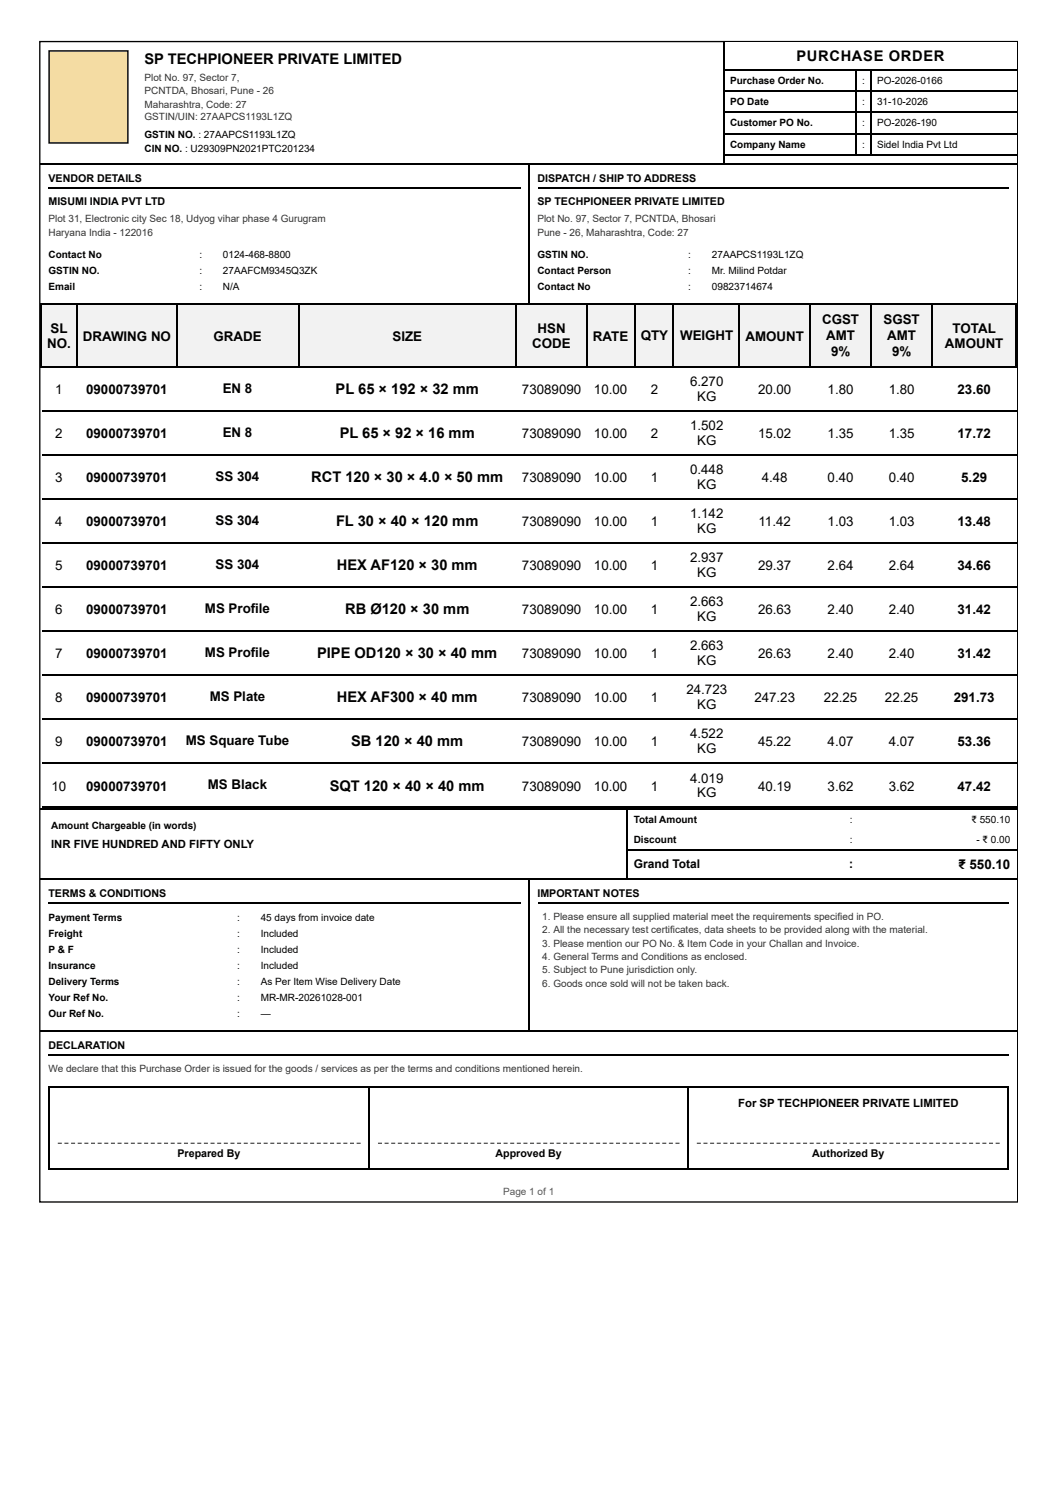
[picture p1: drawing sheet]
<svg xmlns="http://www.w3.org/2000/svg" width="210mm" height="297mm" viewBox="0 0 210 297" stroke-linecap="round" stroke-linejoin="round" font-family="sans-serif">
<defs><g id="words">
<g font-size="2.9">
<text x="28.7" y="12.6">SP TECHPIONEER PRIVATE LIMITED</text>
<text x="158" y="12.1">PURCHASE ORDER</text>
<text x="66.6" y="78.2">PL 65 × 192 × 32 mm</text>
<text x="67.4" y="87">PL 65 × 92 × 16 mm</text>
<text x="61.7" y="95.7">RCT 120 × 30 × 4.0 × 50 mm</text>
<text x="66.6" y="104.4">FL 30 × 40 × 120 mm</text>
<text x="66.8" y="113.2">HEX AF120 × 30 mm</text>
<text x="68.4" y="121.9">RB Ø120 × 30 mm</text>
<text x="62.9" y="130.6">PIPE OD120 × 30 × 40 mm</text>
<text x="66.8" y="139.3">HEX AF300 × 40 mm</text>
<text x="69.7" y="148.1">SB 120 × 40 mm</text>
<text x="65.4" y="156.8">SQT 120 × 40 × 40 mm</text>
</g>
<g font-size="2.6">
<text x="163" y="64.2">CGST</text>
<text x="175.2" y="64.2">SGST</text>
<text x="9.3" y="69">NO.</text>
<text x="10" y="66.1">SL</text>
<text x="16.4" y="67.6">DRAWING NO</text>
<text x="42.3" y="67.6">GRADE</text>
<text x="77.8" y="67.6">SIZE</text>
<text x="105.6" y="69">CODE</text>
<text x="106.6" y="66.1">HSN</text>
<text x="117.6" y="67.6">RATE</text>
<text x="127.1" y="67.4">QTY</text>
<text x="134.9" y="67.4">WEIGHT</text>
<text x="147.8" y="67.6">AMOUNT</text>
<text x="163.9" y="67.4">AMT</text>
<text x="164.8" y="70.6">9%</text>
<text x="176" y="67.4">AMT</text>
<text x="176.9" y="70.6">9%</text>
<text x="187.4" y="69">AMOUNT</text>
<text x="188.9" y="66.1">TOTAL</text>
<text x="44.2" y="78">EN 8</text>
<text x="136.9" y="76.6">6.270</text>
<text x="11" y="78.2">1</text>
<text x="17.1" y="78.2">09000739701</text>
<text x="103.5" y="78.2">73089090</text>
<text x="117.8" y="78.2">10.00</text>
<text x="129" y="78.2">2</text>
<text x="138.3" y="79.6">KG</text>
<text x="150.3" y="78.2">20.00</text>
<text x="164.1" y="78.2">1.80</text>
<text x="176.3" y="78.2">1.80</text>
<text x="189.9" y="78.2">23.60</text>
<text x="11" y="87">2</text>
<text x="17.1" y="87">09000739701</text>
<text x="44.2" y="86.7">EN 8</text>
<text x="103.5" y="87">73089090</text>
<text x="117.8" y="87">10.00</text>
<text x="129" y="87">2</text>
<text x="136.9" y="85.4">1.502</text>
<text x="138.3" y="88.3">KG</text>
<text x="150.3" y="87">15.02</text>
<text x="164.1" y="87">1.35</text>
<text x="176.3" y="87">1.35</text>
<text x="189.9" y="87">17.72</text>
<text x="11" y="95.7">3</text>
<text x="17.1" y="95.7">09000739701</text>
<text x="42.8" y="95.4">SS 304</text>
<text x="103.5" y="95.7">73089090</text>
<text x="117.8" y="95.7">10.00</text>
<text x="129" y="95.7">1</text>
<text x="136.9" y="94.1">0.448</text>
<text x="151.1" y="95.7">4.48</text>
<text x="164.1" y="95.7">0.40</text>
<text x="176.3" y="95.7">0.40</text>
<text x="190.6" y="95.7">5.29</text>
<text x="138.3" y="97">KG</text>
<text x="11" y="104.4">4</text>
<text x="17.1" y="104.4">09000739701</text>
<text x="42.8" y="104.2">SS 304</text>
<text x="103.5" y="104.4">73089090</text>
<text x="117.8" y="104.4">10.00</text>
<text x="129" y="104.4">1</text>
<text x="136.9" y="102.8">1.142</text>
<text x="138.3" y="105.7">KG</text>
<text x="150.4" y="104.4">11.42</text>
<text x="164.1" y="104.4">1.03</text>
<text x="176.3" y="104.4">1.03</text>
<text x="189.9" y="104.4">13.48</text>
<text x="11" y="113.2">5</text>
<text x="17.1" y="113.2">09000739701</text>
<text x="42.8" y="112.9">SS 304</text>
<text x="103.5" y="113.2">73089090</text>
<text x="117.8" y="113.2">10.00</text>
<text x="129" y="113.2">1</text>
<text x="136.9" y="111.6">2.937</text>
<text x="150.3" y="113.2">29.37</text>
<text x="164.1" y="113.2">2.64</text>
<text x="176.3" y="113.2">2.64</text>
<text x="189.9" y="113.2">34.66</text>
<text x="138.3" y="114.5">KG</text>
<text x="11" y="121.9">6</text>
<text x="17.1" y="121.9">09000739701</text>
<text x="40.6" y="121.6">MS Profile</text>
<text x="103.5" y="121.9">73089090</text>
<text x="117.8" y="121.9">10.00</text>
<text x="129" y="121.9">1</text>
<text x="136.9" y="120.3">2.663</text>
<text x="138.3" y="123.2">KG</text>
<text x="150.3" y="121.9">26.63</text>
<text x="164.1" y="121.9">2.40</text>
<text x="176.3" y="121.9">2.40</text>
<text x="189.9" y="121.9">31.42</text>
<text x="11" y="130.6">7</text>
<text x="17.1" y="130.6">09000739701</text>
<text x="40.6" y="130.4">MS Profile</text>
<text x="103.5" y="130.6">73089090</text>
<text x="117.8" y="130.6">10.00</text>
<text x="129" y="130.6">1</text>
<text x="136.9" y="129">2.663</text>
<text x="138.3" y="131.9">KG</text>
<text x="150.3" y="130.6">26.63</text>
<text x="164.1" y="130.6">2.40</text>
<text x="176.3" y="130.6">2.40</text>
<text x="189.9" y="130.6">31.42</text>
<text x="136.1" y="137.8">24.723</text>
<text x="11" y="139.3">8</text>
<text x="17.1" y="139.3">09000739701</text>
<text x="41.6" y="139.1">MS Plate</text>
<text x="103.5" y="139.3">73089090</text>
<text x="117.8" y="139.3">10.00</text>
<text x="129" y="139.3">1</text>
<text x="138.3" y="140.7">KG</text>
<text x="149.6" y="139.3">247.23</text>
<text x="163.4" y="139.3">22.25</text>
<text x="175.5" y="139.3">22.25</text>
<text x="189.2" y="139.3">291.73</text>
<text x="11" y="148.1">9</text>
<text x="17.1" y="148.1">09000739701</text>
<text x="36.8" y="147.8">MS Square Tube</text>
<text x="103.5" y="148.1">73089090</text>
<text x="117.8" y="148.1">10.00</text>
<text x="129" y="148.1">1</text>
<text x="136.9" y="146.5">4.522</text>
<text x="138.3" y="149.4">KG</text>
<text x="150.3" y="148.1">45.22</text>
<text x="164.1" y="148.1">4.07</text>
<text x="176.3" y="148.1">4.07</text>
<text x="189.9" y="148.1">53.36</text>
<text x="136.9" y="155.2">4.019</text>
<text x="10.2" y="156.8">10</text>
<text x="17.1" y="156.8">09000739701</text>
<text x="41.2" y="156.5">MS Black</text>
<text x="103.5" y="156.8">73089090</text>
<text x="117.8" y="156.8">10.00</text>
<text x="129" y="156.8">1</text>
<text x="138.3" y="158.1">KG</text>
<text x="150.3" y="156.8">40.19</text>
<text x="164.1" y="156.8">3.62</text>
<text x="176.3" y="156.8">3.62</text>
<text x="189.9" y="156.8">47.42</text>
<text x="190.1" y="172.4">₹ 550.10</text>
</g>
<g font-size="2.4">
<text x="125.7" y="172.2">Grand Total</text>
<text x="168.4" y="172.2">:</text>
</g>
<g font-size="2.2">
<text x="10.1" y="168.2">INR FIVE HUNDRED AND FIFTY ONLY</text>
<text x="146.4" y="219.5">For SP TECHPIONEER PRIVATE LIMITED</text>
</g>
<g font-size="2.1">
<text x="9.6" y="36.2">VENDOR DETAILS</text>
<text x="9.6" y="40.7">MISUMI INDIA PVT LTD</text>
<text x="106.6" y="36.2">DISPATCH / SHIP TO ADDRESS</text>
<text x="106.6" y="40.7">SP TECHPIONEER PRIVATE LIMITED</text>
<text x="9.6" y="178">TERMS &amp; CONDITIONS</text>
<text x="106.6" y="178">IMPORTANT NOTES</text>
<text x="9.6" y="208.1">DECLARATION</text>
<text x="35.2" y="229.6">Prepared By</text>
<text x="98.3" y="229.6">Approved By</text>
<text x="161.1" y="229.6">Authorized By</text>
</g>
<g font-size="2" fill="#333">
<text x="28.7" y="16.1">Plot No. 97, Sector 7,</text>
<text x="28.7" y="18.7">PCNTDA, Bhosari, Pune - 26</text>
<text x="28.7" y="21.3">Maharashtra, Code: 27</text>
<text x="28.7" y="23.7">GSTIN/UIN: 27AAPCS1193L1ZQ</text>
<text x="9.6" y="44.1">Plot 31, Electronic city Sec 18, Udyog vihar phase 4 Gurugram</text>
<text x="9.6" y="46.7">Haryana India - 122016</text>
<text x="106.6" y="44.1">Plot No. 97, Sector 7, PCNTDA, Bhosari</text>
<text x="106.6" y="46.7">Pune - 26, Maharashtra, Code: 27</text>
<text x="107.6" y="182.5">1. Please ensure all supplied material meet the requirements specified in PO.</text>
<text x="107.6" y="185.1">2. All the necessary test certificates, data sheets to be provided along with the material.</text>
<text x="107.6" y="187.8">3. Please mention our PO No. &amp; Item Code in your Challan and Invoice.</text>
<text x="107.6" y="190.4">4. General Terms and Conditions as enclosed.</text>
<text x="107.6" y="193.1">5. Subject to Pune jurisdiction only.</text>
<text x="107.6" y="195.7">6. Goods once sold will not be taken back.</text>
<text x="9.6" y="212.6">We declare that this Purchase Order is issued for the goods / services as per the terms and conditions mentioned herein.</text>
</g>
<g font-size="2">
<text x="144.8" y="16.6">Purchase Order No.</text>
<text x="171" y="16.6">:</text>
<text x="173.9" y="16.6">PO-2026-0166</text>
<text x="144.8" y="20.8">PO Date</text>
<text x="171" y="20.8">:</text>
<text x="173.9" y="20.8">31-10-2026</text>
<text x="28.7" y="27.4">GSTIN NO. : 27AAPCS1193L1ZQ</text>
<text x="144.8" y="25">Customer PO No.</text>
<text x="144.8" y="29.3">Company Name</text>
<text x="171" y="25">:</text>
<text x="171" y="29.3">:</text>
<text x="173.9" y="25">PO-2026-190</text>
<text x="173.9" y="29.3">Sidel India Pvt Ltd</text>
<text x="28.7" y="30.1">CIN NO. : U29309PN2021PTC201234</text>
<text x="9.6" y="51.2">Contact No</text>
<text x="39.5" y="51.2">:</text>
<text x="44.2" y="51.2">0124-468-8800</text>
<text x="106.6" y="51.2">GSTIN NO.</text>
<text x="136.5" y="51.2">:</text>
<text x="141.2" y="51.2">27AAPCS1193L1ZQ</text>
<text x="9.6" y="54.4">GSTIN NO.</text>
<text x="9.6" y="57.6">Email</text>
<text x="39.5" y="54.4">:</text>
<text x="39.5" y="57.6">:</text>
<text x="44.2" y="54.4">27AAFCM9345Q3ZK</text>
<text x="44.2" y="57.6">N/A</text>
<text x="106.6" y="54.4">Contact Person</text>
<text x="106.6" y="57.6">Contact No</text>
<text x="136.5" y="54.4">:</text>
<text x="136.5" y="57.6">:</text>
<text x="141.2" y="54.4">Mr. Milind Potdar</text>
<text x="141.2" y="57.6">09823714674</text>
<text x="10.1" y="164.5">Amount Chargeable (in words)</text>
<text x="125.7" y="163.2">Total Amount</text>
<text x="125.7" y="167.1">Discount</text>
<text x="168.5" y="163.2">:</text>
<text x="168.5" y="167.1">:</text>
<text x="192.7" y="163.2">₹ 550.10</text>
<text x="193.6" y="167.1">- ₹ 0.00</text>
<text x="9.6" y="182.7">Payment Terms</text>
<text x="9.6" y="185.9">Freight</text>
<text x="47" y="182.7">:</text>
<text x="47" y="185.9">:</text>
<text x="51.7" y="182.7">45 days from invoice date</text>
<text x="51.7" y="185.9">Included</text>
<text x="9.6" y="189.1">P &amp; F</text>
<text x="47" y="189.1">:</text>
<text x="51.7" y="189.1">Included</text>
<text x="9.6" y="192.3">Insurance</text>
<text x="9.6" y="195.4">Delivery Terms</text>
<text x="47" y="192.3">:</text>
<text x="47" y="195.4">:</text>
<text x="51.7" y="192.3">Included</text>
<text x="51.7" y="195.4">As Per Item Wise Delivery Date</text>
<text x="9.6" y="198.6">Your Ref No.</text>
<text x="9.6" y="201.8">Our Ref No.</text>
<text x="47" y="198.6">:</text>
<text x="47" y="201.8">:</text>
<text x="51.7" y="198.6">MR-MR-20261028-001</text>
<text x="51.7" y="201.8">—</text>
</g>
<text font-size="2" fill="#555" x="99.8" y="237">Page 1 of 1</text>
</g></defs>
<path d="M7.9 8.2h193.9v230.2h-193.9z" fill="none" stroke="#000" stroke-width=".26"/>
<path d="M143.8 8.4h57.9v5.5h-57.9z" fill="#fff"/>
<path d="M143.6 8.4v24.3M143.8 13.8h57.9M143.8 18h57.9M169.8 13.9v17M172.7 13.9v17M8 32.6h135.5M143.8 22.3h57.9M143.8 26.5h57.9M143.8 30.7h57.9M143.8 32.6h57.9" fill="none" stroke="#000" stroke-width=".26"/>
<path d="M9.6 10h15.9v18.5h-15.9z" fill="#f4dca3"/>
<path d="M9.7 10.1h15.7v18.3h-15.7zM9.6 37.4h93.7M105 32.7v27.8M106.7 37.4h93.4M8 60.4h96.9M105.1 60.4h96.6" fill="none" stroke="#000" stroke-width=".26"/>
<g fill="#f2f2f2">
<path d="M8.3 60.5h6.9v12.4h-6.9z"/>
<path d="M15.2 60.5h19.8v12.4h-19.8z"/>
<path d="M35 60.5h24.1v12.4h-24.1z"/>
<path d="M59.1 60.5h43.4v12.4h-43.4z"/>
<path d="M102.5 60.5h13.7v12.4h-13.7z"/>
<path d="M116.2 60.5h9.6v12.4h-9.6z"/>
<path d="M125.8 60.5h7.9v12.4h-7.9z"/>
<path d="M133.7 60.5h13v12.4h-13z"/>
<path d="M146.7 60.5h14v12.4h-14z"/>
<path d="M160.7 60.5h12.2v12.4h-12.2z"/>
<path d="M172.9 60.5h11.9v12.4h-11.9z"/>
<path d="M184.8 60.5h16.9v12.4h-16.9z"/>
</g>
<g fill="none" stroke="#000" stroke-width=".26">
<path d="M8 60.4h193.7M8 72.8h193.7M8.2 60.2v12.7M15.3 60.2v12.7M35.1 60.2v12.7M59.2 60.2v12.7M102.3 60.2v12.7M116.4 60.2v12.7M125.9 60.2v12.7M133.6 60.2v12.7M146.5 60.2v12.7M160.6 60.2v12.7"/>
<path d="M172.7 60.2v12.7M184.9 60.2v12.7M201.6 60.2v12.7M8.3 81.5h193.4M8.3 90.3h193.4M8.3 99h193.4M8.3 107.7h193.4M8.3 116.5h193.4M8.3 125.2h193.4M8.3 133.9h193.4M8.3 142.7h193.4M8.3 151.4h193.4"/>
<path d="M8 160.4h116.2M8 174.4h116.2M8.3 160.1h193.4M9.6 179.2h93.7M106.7 179.2h93.4M124.3 160.2v14.3M124.4 168.6h77.3M124.4 160.4h77.3M124.4 174.4h77.3M9.6 209.3h190.5"/>
</g>
<g fill="#555">
<path d="M11.5 226.7h.8v.2h-.8zM12.8 226.7h.8v.2h-.8zM14.1 226.7h.8v.2h-.8zM15.4 226.7h.8v.2h-.8zM16.7 226.7h.8v.2h-.8zM18.1 226.7h.7v.2h-.7zM19.4 226.7h.8v.2h-.8zM20.7 226.7h.8v.2h-.8zM22 226.7h.8v.2h-.8zM23.3 226.7h.8v.2h-.8zM24.6 226.7h.8v.2h-.8zM26 226.7h.7v.2h-.7zM27.3 226.7h.8v.2h-.8zM28.6 226.7h.8v.2h-.8zM29.9 226.7h.8v.2h-.8zM31.2 226.7h.8v.2h-.8zM32.5 226.7h.8v.2h-.8zM33.9 226.7h.7v.2h-.7zM35.2 226.7h.8v.2h-.8zM36.5 226.7h.8v.2h-.8zM37.8 226.7h.8v.2h-.8zM39.1 226.7h.8v.2h-.8zM40.4 226.7h.8v.2h-.8zM41.8 226.7h.8v.2h-.8zM43.1 226.7h.8v.2h-.8zM44.4 226.7h.8v.2h-.8zM45.7 226.7h.8v.2h-.8zM47 226.7h.8v.2h-.8zM48.3 226.7h.8v.2h-.8zM49.7 226.7h.8v.2h-.8zM51 226.7h.8v.2h-.8zM52.3 226.7h.8v.2h-.8zM53.6 226.7h.8v.2h-.8zM54.9 226.7h.8v.2h-.8zM56.2 226.7h.8v.2h-.8zM57.6 226.7h.8v.2h-.8zM58.9 226.7h.8v.2h-.8zM60.2 226.7h.8v.2h-.8zM61.5 226.7h.8v.2h-.8zM62.8 226.7h.8v.2h-.8zM64.1 226.7h.8v.2h-.8zM65.5 226.7h.8v.2h-.8zM66.8 226.7h.8v.2h-.8zM68.1 226.7h.8v.2h-.8zM69.4 226.7h.8v.2h-.8zM70.7 226.7h.8v.2h-.8z"/>
<path d="M75 226.7h.8v.2h-.8zM76.3 226.7h.8v.2h-.8zM77.6 226.7h.8v.2h-.8zM78.9 226.7h.8v.2h-.8zM80.2 226.7h.8v.2h-.8zM81.5 226.7h.8v.2h-.8zM82.8 226.7h.8v.2h-.8zM84.1 226.7h.8v.2h-.8zM85.5 226.7h.7v.2h-.7zM86.8 226.7h.8v.2h-.8zM88.1 226.7h.8v.2h-.8zM89.4 226.7h.8v.2h-.8zM90.7 226.7h.8v.2h-.8zM92 226.7h.8v.2h-.8zM93.3 226.7h.8v.2h-.8zM94.6 226.7h.8v.2h-.8zM95.9 226.7h.8v.2h-.8zM97.3 226.7h.7v.2h-.7zM98.6 226.7h.8v.2h-.8zM99.9 226.7h.8v.2h-.8zM101.2 226.7h.8v.2h-.8zM102.5 226.7h.8v.2h-.8zM103.8 226.7h.8v.2h-.8zM105.1 226.7h.8v.2h-.8zM106.4 226.7h.8v.2h-.8zM107.7 226.7h.8v.2h-.8zM109.1 226.7h.7v.2h-.7zM110.4 226.7h.8v.2h-.8zM111.7 226.7h.8v.2h-.8zM113 226.7h.8v.2h-.8zM114.3 226.7h.8v.2h-.8zM115.6 226.7h.8v.2h-.8zM116.9 226.7h.8v.2h-.8zM118.2 226.7h.8v.2h-.8zM119.5 226.7h.8v.2h-.8zM120.9 226.7h.7v.2h-.7zM122.2 226.7h.8v.2h-.8zM123.5 226.7h.8v.2h-.8zM124.8 226.7h.8v.2h-.8zM126.1 226.7h.8v.2h-.8zM127.4 226.7h.8v.2h-.8zM128.7 226.7h.8v.2h-.8zM130 226.7h.8v.2h-.8zM131.3 226.7h.8v.2h-.8zM132.7 226.7h.7v.2h-.7zM134 226.7h.8v.2h-.8z"/>
<path d="M138.2 226.7h.8v.2h-.8zM139.5 226.7h.8v.2h-.8zM140.8 226.7h.8v.2h-.8zM142.2 226.7h.7v.2h-.7zM143.5 226.7h.8v.2h-.8zM144.8 226.7h.8v.2h-.8zM146.1 226.7h.8v.2h-.8zM147.4 226.7h.8v.2h-.8zM148.7 226.7h.8v.2h-.8zM150.1 226.7h.7v.2h-.7zM151.4 226.7h.8v.2h-.8zM152.7 226.7h.8v.2h-.8zM154 226.7h.8v.2h-.8zM155.3 226.7h.8v.2h-.8zM156.6 226.7h.8v.2h-.8zM158 226.7h.8v.2h-.8zM159.3 226.7h.8v.2h-.8zM160.6 226.7h.8v.2h-.8zM161.9 226.7h.8v.2h-.8zM163.2 226.7h.8v.2h-.8zM164.5 226.7h.8v.2h-.8zM165.9 226.7h.8v.2h-.8zM167.2 226.7h.8v.2h-.8zM168.5 226.7h.8v.2h-.8zM169.8 226.7h.8v.2h-.8zM171.1 226.7h.8v.2h-.8zM172.4 226.7h.8v.2h-.8zM173.8 226.7h.8v.2h-.8zM175.1 226.7h.8v.2h-.8zM176.4 226.7h.8v.2h-.8zM177.7 226.7h.8v.2h-.8zM179 226.7h.8v.2h-.8zM180.3 226.7h.8v.2h-.8zM181.7 226.7h.8v.2h-.8zM183 226.7h.8v.2h-.8zM184.3 226.7h.8v.2h-.8zM185.6 226.7h.8v.2h-.8zM186.9 226.7h.8v.2h-.8zM188.2 226.7h.8v.2h-.8zM189.6 226.7h.8v.2h-.8zM190.9 226.7h.8v.2h-.8zM192.2 226.7h.8v.2h-.8zM193.5 226.7h.8v.2h-.8zM194.8 226.7h.8v.2h-.8zM196.2 226.7h.7v.2h-.7zM197.5 226.7h.8v.2h-.8z"/>
</g>
<path d="M105 174.5v30.2M8 204.6h193.7M9.6 215.7h190.5M9.7 215.5v16.5M73.2 215.5v16.5M136.5 215.5v16.5M200 215.5v16.5M9.6 231.8h190.5" fill="none" stroke="#000" stroke-width=".26"/>
<use href="#words"/>
</svg>
